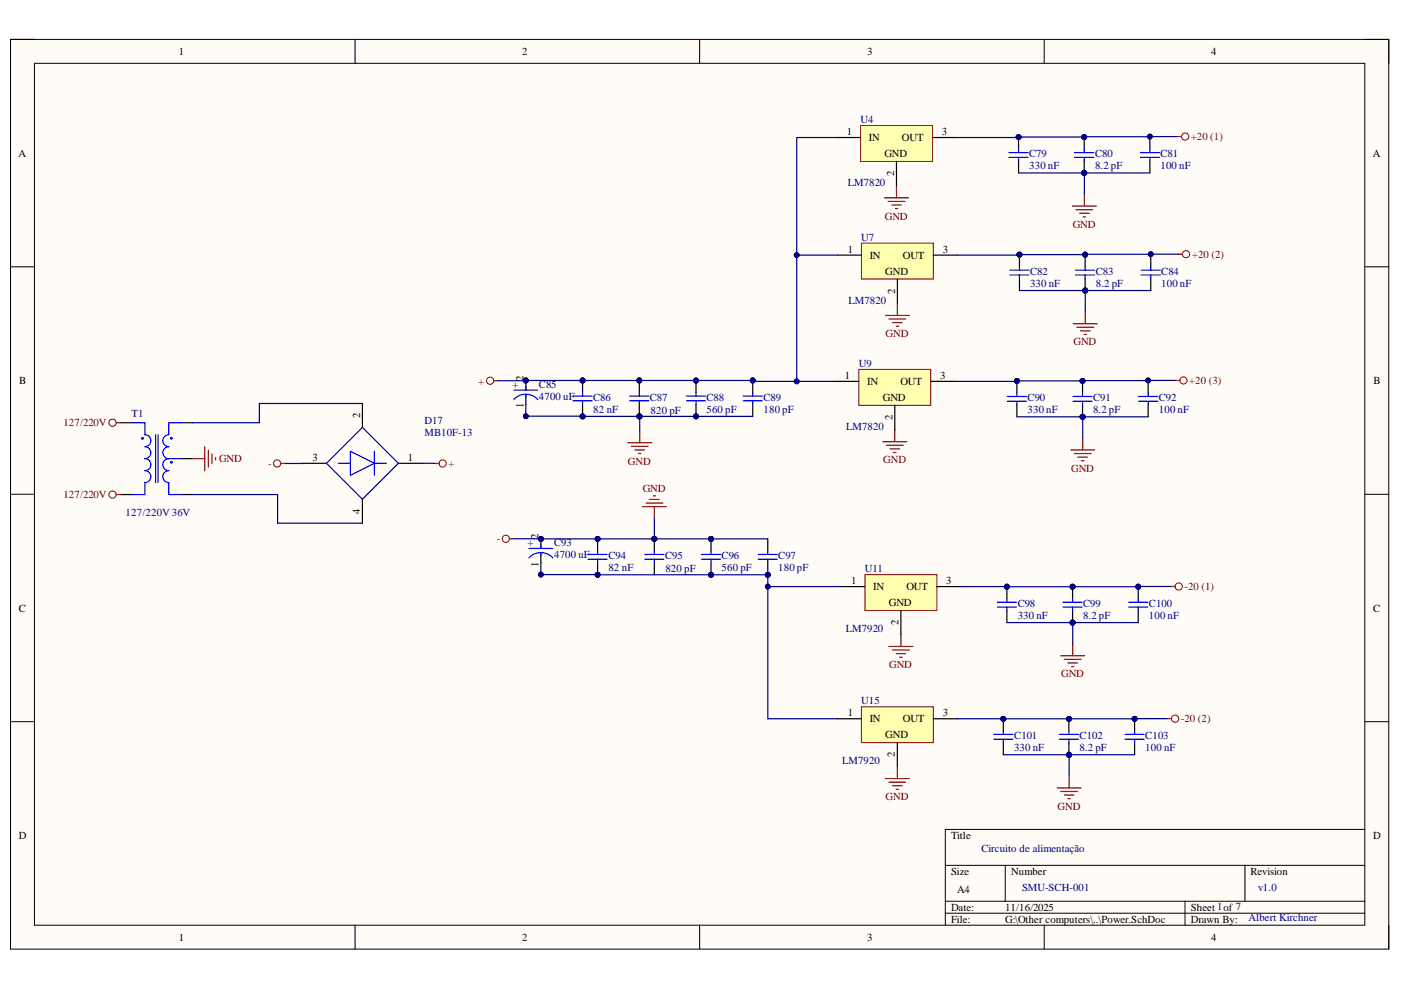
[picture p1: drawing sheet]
<svg xmlns="http://www.w3.org/2000/svg" width="297mm" height="210mm" viewBox="0 0 297 210" stroke-linecap="round" stroke-linejoin="round" font-family="sans-serif">
<defs><g id="words">
<g font-size="2.3">
<text x="37.9" y="11.7">1</text>
<text x="110.7" y="11.7">2</text>
<text x="183.9" y="11.7">3</text>
<text x="256.8" y="11.7">4</text>
<text x="179.6" y="28.6">1</text>
<text x="184.2" y="29.9">IN</text>
<text x="191.2" y="29.9">OUT</text>
<text x="199.7" y="28.6">3</text>
<text x="3.9" y="33.3">A</text>
<text x="187.5" y="33.2">GND</text>
<text x="291" y="33.3">A</text>
<text x="189.5" y="37.3" transform="rotate(-90 189.5 37.3)">2</text>
<text x="179.7" y="53.6">1</text>
<text x="199.9" y="53.6">3</text>
<text x="184.4" y="54.9">IN</text>
<text x="187.7" y="58.2">GND</text>
<text x="191.4" y="54.9">OUT</text>
<text x="189.8" y="62.3" transform="rotate(-90 189.8 62.3)">2</text>
<text x="4.1" y="81.4">B</text>
<text x="111" y="80.7" transform="rotate(-90 111 80.7)">2</text>
<text x="179.1" y="80.3">1</text>
<text x="183.9" y="81.6">IN</text>
<text x="190.9" y="81.6">OUT</text>
<text x="199.4" y="80.3">3</text>
<text x="291.2" y="81.4">B</text>
<text x="76.4" y="88.6" transform="rotate(-90 76.4 88.6)">2</text>
<text x="111" y="86.6" transform="rotate(-90 111 86.6)">1</text>
<text x="187.2" y="85">GND</text>
<text x="189.2" y="89" transform="rotate(-90 189.2 89)">2</text>
<text x="66.2" y="97.7">3</text>
<text x="86.4" y="97.7">1</text>
<text x="76.4" y="109" transform="rotate(-90 76.4 109)">4</text>
<text x="114.2" y="114.2" transform="rotate(-90 114.2 114.2)">2</text>
<text x="114.2" y="120.2" transform="rotate(-90 114.2 120.2)">1</text>
<text x="180.5" y="123.9">1</text>
<text x="185.1" y="125.1">IN</text>
<text x="192.2" y="125.1">OUT</text>
<text x="200.6" y="123.9">3</text>
<text x="4" y="129.7">C</text>
<text x="188.4" y="128.5">GND</text>
<text x="291.1" y="129.7">C</text>
<text x="190.5" y="132.6" transform="rotate(-90 190.5 132.6)">2</text>
<text x="179.7" y="151.9">1</text>
<text x="184.4" y="153.2">IN</text>
<text x="191.4" y="153.2">OUT</text>
<text x="199.9" y="151.9">3</text>
<text x="187.7" y="156.5">GND</text>
<text x="189.7" y="160.5" transform="rotate(-90 189.7 160.5)">2</text>
<text x="4" y="177.9">D</text>
<text x="201.6" y="177.9">Title</text>
<text x="291.1" y="177.9">D</text>
<text x="201.6" y="185.5">Size</text>
<text x="214.4" y="185.5">Number</text>
<text x="265.2" y="185.5">Revision</text>
<text x="202.9" y="189.3">A4</text>
<text x="201.6" y="193.1">Date:</text>
<text x="201.6" y="195.7">File:</text>
<text x="213.1" y="193.1">11/16/2025</text>
<text x="213.1" y="195.7">G:\Other computers\..\Power.SchDoc</text>
<text x="252.5" y="193.1">Sheet 1of 7</text>
<text x="252.5" y="195.7">Drawn By:</text>
<text x="37.9" y="199.5">1</text>
<text x="110.7" y="199.5">2</text>
<text x="183.9" y="199.5">3</text>
<text x="256.8" y="199.5">4</text>
</g>
<g font-size="2.3" fill="#000080">
<text x="182.4" y="26.1">U4</text>
<text x="218.2" y="33.4">C79</text>
<text x="218.2" y="35.9">330 nF</text>
<text x="232.2" y="33.4">C80</text>
<text x="232.2" y="35.9">8.2 pF</text>
<text x="246" y="33.4">C81</text>
<text x="246" y="35.9">100 nF</text>
<text x="179.7" y="39.5">LM7820</text>
<text x="182.6" y="51">U7</text>
<text x="218.4" y="58.3">C82</text>
<text x="232.3" y="58.3">C83</text>
<text x="246.2" y="58.3">C84</text>
<text x="179.9" y="64.4">LM7820</text>
<text x="218.4" y="60.8">330 nF</text>
<text x="232.3" y="60.8">8.2 pF</text>
<text x="246.2" y="60.8">100 nF</text>
<text x="182.1" y="77.8">U9</text>
<text x="108.7" y="82.2">+</text>
<text x="114.3" y="82.2">C85</text>
<text x="27.9" y="88.4">T1</text>
<text x="90" y="89.9">D17</text>
<text x="114.3" y="84.7">4700 uF</text>
<text x="125.8" y="85">C86</text>
<text x="125.8" y="87.5">82 nF</text>
<text x="137.8" y="85">C87</text>
<text x="138" y="87.7">820 pF</text>
<text x="149.8" y="85">C88</text>
<text x="149.8" y="87.5">560 pF</text>
<text x="161.9" y="85">C89</text>
<text x="161.9" y="87.5">180 pF</text>
<text x="217.9" y="85.1">C90</text>
<text x="217.9" y="87.6">330 nF</text>
<text x="231.8" y="85.1">C91</text>
<text x="231.8" y="87.6">8.2 pF</text>
<text x="245.7" y="85.1">C92</text>
<text x="245.7" y="87.6">100 nF</text>
<text x="90" y="92.4">MB10F-13</text>
<text x="179.4" y="91.2">LM7820</text>
<text x="26.6" y="109.3">127/220V36V</text>
<text x="111.8" y="115.8">+</text>
<text x="117.5" y="115.8">C93</text>
<text x="117.5" y="118.4">4700 uF</text>
<text x="129" y="118.6">C94</text>
<text x="141" y="118.6">C95</text>
<text x="153" y="118.6">C96</text>
<text x="165" y="118.6">C97</text>
<text x="129" y="121.1">82 nF</text>
<text x="141.1" y="121.2">820 pF</text>
<text x="153" y="121.1">560 pF</text>
<text x="165" y="121.1">180 pF</text>
<text x="183.4" y="121.3">U11</text>
<text x="215.8" y="128.8">C98</text>
<text x="215.8" y="131.3">330 nF</text>
<text x="229.6" y="128.8">C99</text>
<text x="229.6" y="131.3">8.2 pF</text>
<text x="243.6" y="128.8">C100</text>
<text x="243.6" y="131.3">100 nF</text>
<text x="179.3" y="134">LM7920</text>
<text x="182.6" y="149.4">U15</text>
<text x="215" y="156.7">C101</text>
<text x="215" y="159.2">330 nF</text>
<text x="228.9" y="156.7">C102</text>
<text x="228.9" y="159.2">8.2 pF</text>
<text x="242.8" y="156.7">C103</text>
<text x="242.8" y="159.2">100 nF</text>
<text x="178.6" y="162">LM7920</text>
<text x="208.1" y="180.7">Circuito de alimentação</text>
<text x="216.7" y="188.8">SMU-SCH-001</text>
<text x="266.8" y="188.9">v1.0</text>
<text x="264.7" y="195.3">Albert Kirchner</text>
</g>
<g font-size="2.3" fill="#800000">
<text x="252.5" y="29.7">+20 (1)</text>
<text x="187.6" y="46.6">GND</text>
<text x="227.4" y="48.3">GND</text>
<text x="252.7" y="54.7">+20 (2)</text>
<text x="187.8" y="71.5">GND</text>
<text x="227.6" y="73.2">GND</text>
<text x="101.4" y="81.5">+</text>
<text x="252.1" y="81.4">+20 (3)</text>
<text x="13.4" y="90.4">127/220V</text>
<text x="46.4" y="98">GND</text>
<text x="56.8" y="99.1">-</text>
<text x="95.1" y="99.1">+</text>
<text x="133.1" y="98.5">GND</text>
<text x="187.3" y="98.3">GND</text>
<text x="227.1" y="100">GND</text>
<text x="13.4" y="105.7">127/220V</text>
<text x="136.3" y="104.4">GND</text>
<text x="105.3" y="115">-</text>
<text x="251.1" y="125.1">-20 (1)</text>
<text x="188.5" y="141.7">GND</text>
<text x="225" y="143.6">GND</text>
<text x="250.4" y="153.2">-20 (2)</text>
<text x="187.8" y="169.6">GND</text>
<text x="224.2" y="171.7">GND</text>
</g>
</g></defs>
<path d="M2.2 8.4h292.2v192.8h-292.2z" fill-rule="evenodd" fill="#fffcf8"/>
<path d="M2.2 8.4h292.2v192.8h-292.2z" fill="none" stroke="#000" stroke-width=".21"/>
<path d="M7.3 13.4h282.1v182.8h-282.1z" fill-rule="evenodd" fill="#fffcf8"/>
<g fill="none" stroke="#000" stroke-width=".21">
<path d="M2.2 8.3h5.1M7.3 13.4h282.1v182.8h-282.1zM75.3 8.3v5.1M148.3 8.3v5.1M221.4 8.4v5M289.4 8.4h5v5M2.2 56.6h5.1M289.4 56.6h5M2.2 104.8h5.1M289.4 104.8h5M2.2 153h5.1M289.4 153h5"/>
<path d="M289.4 175.9h-89v20.3M75.3 196.2v5M148.3 196.2v5M200.4 183.5h89M200.4 191.1h89M200.4 193.6h89M213.1 183.5v7.6M221.4 196.2v5M251.2 191.1v5.1M264 183.5v7.6M294.4 196.2v5"/>
</g>
<path d="M25.6 89.6h2.6M38.3 89.6h2.6M38.3 97.2h2.6M64.1 98.2h5.1M76.8 85.5v5.1M84.5 98.2h5M25.6 104.9h2.6M38.3 104.9h2.6M76.8 105.8v5.1" fill="none" stroke="#000" stroke-width=".25"/>
<g fill="none" stroke="#00f" stroke-width=".25">
<path d="M28.2 89.6h2.5v2.6a1.27 1.27 0 0 1 1.3 1.2 1.27 1.27 0 0 1-1.3 1.3 1.27 1.27 0 0 1 1.3 1.3 1.27 1.27 0 0 1-1.3 1.2 1.27 1.27 0 0 1 1.3 1.3 1.27 1.27 0 0 1-1.3 1.3 1.27 1.27 0 0 1 1.3 1.3 1.27 1.27 0 0 1-1.3 1.2v2.6h-2.5M33 92.2v10.1M33.5 92.2v10.1M35.8 97.2a1.27 1.27 0 0 0-1.3 1.3 1.27 1.27 0 0 0 1.3 1.3 1.27 1.27 0 0 0-1.3 1.3 1.27 1.27 0 0 0 1.3 1.2v2.6h2.5M35.8 97.2h2.5M38.3 89.6h-2.5v2.6a1.27 1.27 0 0 0-1.3 1.2 1.27 1.27 0 0 0 1.3 1.3 1.27 1.27 0 0 0-1.3 1.3 1.27 1.27 0 0 0 1.3 1.2M69.2 98.2l7.6-7.6 7.7 7.6-7.7 7.6zM71.8 98.2h2.5M74.3 95.7l5.1 2.5-5.1 2.6zM79.4 95.7v5.1M79.4 98.2h2.5"/>
<circle cx="30.2" cy="92.9" r=".14"/>
<circle cx="36.3" cy="92.9" r=".14"/>
<circle cx="36.3" cy="98" r=".14"/>
</g>
<circle cx="111.5" cy="80.7" r=".51" fill="#000080"/>
<circle cx="111.5" cy="80.7" r=".51" fill="none" stroke="#000080" stroke-width=".21"/>
<path d="M111.5 80.7v2M111.5 83.7v2" fill="none" stroke="#000" stroke-width=".25"/>
<circle cx="111.5" cy="80.7" r=".51" fill="#000080"/>
<circle cx="111.5" cy="80.7" r=".51" fill="none" stroke="#000080" stroke-width=".21"/>
<path d="M108.9 84.7a3.4 3.4 0 0 1 5.1 0M108.9 82.7h5.1M111.5 81.9v.8M111.5 83.7v.5" fill="none" stroke="#00f" stroke-width=".25"/>
<path d="M182.1 78.3h15.2v7.6h-15.2z" fill-rule="evenodd" fill="#ffffb0"/>
<path d="M182.1 78.3h15.2v7.6h-15.2z" fill="none" stroke="#800000" stroke-width=".21"/>
<path d="M177 80.9h5.1M189.7 85.9v5.1M197.3 80.9h5.1" fill="none" stroke="#000" stroke-width=".25"/>
<path d="M183.4 121.8h15.2v7.6h-15.2z" fill-rule="evenodd" fill="#ffffb0"/>
<path d="M183.4 121.8h15.2v7.6h-15.2z" fill="none" stroke="#800000" stroke-width=".21"/>
<path d="M178.3 124.4h5.1M191 129.4v5.1M198.6 124.4h5.1" fill="none" stroke="#000" stroke-width=".25"/>
<circle cx="229.5" cy="88.4" r=".51" fill="#000080"/>
<circle cx="229.5" cy="88.4" r=".51" fill="none" stroke="#000080" stroke-width=".21"/>
<circle cx="229.5" cy="80.8" r=".51" fill="#000080"/>
<circle cx="229.5" cy="80.8" r=".51" fill="none" stroke="#000080" stroke-width=".21"/>
<path d="M229.5 85.8v2.6" fill="none" stroke="#000" stroke-width=".25"/>
<circle cx="229.5" cy="88.4" r=".51" fill="#000080"/>
<circle cx="229.5" cy="88.4" r=".51" fill="none" stroke="#000080" stroke-width=".21"/>
<path d="M229.5 80.8v2.5" fill="none" stroke="#000" stroke-width=".25"/>
<circle cx="229.5" cy="80.8" r=".51" fill="#000080"/>
<circle cx="229.5" cy="80.8" r=".51" fill="none" stroke="#000080" stroke-width=".21"/>
<path d="M227.5 84.1h4.1M227.5 85.1h4.1M229.5 83.3v.8M229.5 85.1v.7" fill="none" stroke="#00f" stroke-width=".25"/>
<circle cx="215.6" cy="80.8" r=".51" fill="#000080"/>
<circle cx="215.6" cy="80.8" r=".51" fill="none" stroke="#000080" stroke-width=".21"/>
<path d="M215.6 80.8v2.5M215.6 85.8v2.6" fill="none" stroke="#000" stroke-width=".25"/>
<circle cx="215.6" cy="80.8" r=".51" fill="#000080"/>
<circle cx="215.6" cy="80.8" r=".51" fill="none" stroke="#000080" stroke-width=".21"/>
<path d="M213.6 84.1h4M213.6 85.1h4M215.6 83.3v.8M215.6 85.1v.7M241.4 84.1h4.1M241.4 85.1h4.1M243.4 83.3v.8M243.4 85.1v.7" fill="none" stroke="#00f" stroke-width=".25"/>
<path d="M243.4 80.8v2.5M243.4 85.8v2.6" fill="none" stroke="#000" stroke-width=".25"/>
<circle cx="123.5" cy="88.3" r=".51" fill="#000080"/>
<circle cx="123.5" cy="88.3" r=".51" fill="none" stroke="#000080" stroke-width=".21"/>
<circle cx="123.5" cy="80.7" r=".51" fill="#000080"/>
<circle cx="123.5" cy="80.7" r=".51" fill="none" stroke="#000080" stroke-width=".21"/>
<path d="M123.5 85.7v2.6" fill="none" stroke="#000" stroke-width=".25"/>
<circle cx="123.5" cy="88.3" r=".51" fill="#000080"/>
<circle cx="123.5" cy="88.3" r=".51" fill="none" stroke="#000080" stroke-width=".21"/>
<path d="M123.5 80.7v2.5" fill="none" stroke="#000" stroke-width=".25"/>
<circle cx="123.5" cy="80.7" r=".51" fill="#000080"/>
<circle cx="123.5" cy="80.7" r=".51" fill="none" stroke="#000080" stroke-width=".21"/>
<path d="M121.5 84h4M121.5 85h4M123.5 83.2v.8M123.5 85v.7" fill="none" stroke="#00f" stroke-width=".25"/>
<circle cx="159.6" cy="80.7" r=".51" fill="#000080"/>
<circle cx="159.6" cy="80.7" r=".51" fill="none" stroke="#000080" stroke-width=".21"/>
<path d="M159.6 80.7v2.5M159.6 85.7v2.6" fill="none" stroke="#000" stroke-width=".25"/>
<circle cx="159.6" cy="80.7" r=".51" fill="#000080"/>
<circle cx="159.6" cy="80.7" r=".51" fill="none" stroke="#000080" stroke-width=".21"/>
<path d="M157.6 84h4M157.6 85h4M159.6 83.2v.8M159.6 85v.7" fill="none" stroke="#00f" stroke-width=".25"/>
<circle cx="147.6" cy="88.3" r=".51" fill="#000080"/>
<circle cx="147.6" cy="88.3" r=".51" fill="none" stroke="#000080" stroke-width=".21"/>
<circle cx="147.6" cy="80.7" r=".51" fill="#000080"/>
<circle cx="147.6" cy="80.7" r=".51" fill="none" stroke="#000080" stroke-width=".21"/>
<path d="M147.6 85.7v2.6" fill="none" stroke="#000" stroke-width=".25"/>
<circle cx="147.6" cy="88.3" r=".51" fill="#000080"/>
<circle cx="147.6" cy="88.3" r=".51" fill="none" stroke="#000080" stroke-width=".21"/>
<path d="M147.6 80.7v2.5" fill="none" stroke="#000" stroke-width=".25"/>
<circle cx="147.6" cy="80.7" r=".51" fill="#000080"/>
<circle cx="147.6" cy="80.7" r=".51" fill="none" stroke="#000080" stroke-width=".21"/>
<path d="M145.5 84h4.1M145.5 85h4.1M147.6 83.2v.8M147.6 85v.7" fill="none" stroke="#00f" stroke-width=".25"/>
<circle cx="135.5" cy="88.3" r=".51" fill="#000080"/>
<circle cx="135.5" cy="88.3" r=".51" fill="none" stroke="#000080" stroke-width=".21"/>
<circle cx="135.5" cy="80.7" r=".51" fill="#000080"/>
<circle cx="135.5" cy="80.7" r=".51" fill="none" stroke="#000080" stroke-width=".21"/>
<path d="M135.5 85.7v2.6" fill="none" stroke="#000" stroke-width=".25"/>
<circle cx="135.5" cy="88.3" r=".51" fill="#000080"/>
<circle cx="135.5" cy="88.3" r=".51" fill="none" stroke="#000080" stroke-width=".21"/>
<path d="M135.5 80.7v2.5" fill="none" stroke="#000" stroke-width=".25"/>
<circle cx="135.5" cy="80.7" r=".51" fill="#000080"/>
<circle cx="135.5" cy="80.7" r=".51" fill="none" stroke="#000080" stroke-width=".21"/>
<path d="M133.5 84h4.1M133.5 85h4.1M135.5 83.2v.8M135.5 85v.7" fill="none" stroke="#00f" stroke-width=".25"/>
<g fill="none" stroke="#800000" stroke-width=".25">
<path d="M133.1 93.9h5.1M133.9 94.6h3.5M134.6 95.4h2M135.4 96.2h.5M135.6 91.3v2.6M187.2 93.6h5.1M187.9 94.4h3.6M188.7 95.2h2M189.5 95.9h.5M189.7 91.1v2.5M227 95.4h5.1M227.8 96.2h3.5"/>
<path d="M228.5 96.9h2.1M229.3 97.7h.5M229.6 92.9v2.5M188.5 137.1h5.1M189.2 137.8h3.6M190 138.6h2M190.8 139.3h.5M191 134.5v2.6"/>
</g>
<circle cx="114.7" cy="114.3" r=".51" fill="#000080"/>
<circle cx="114.7" cy="114.3" r=".51" fill="none" stroke="#000080" stroke-width=".21"/>
<path d="M114.7 114.3v2M114.7 117.3v2" fill="none" stroke="#000" stroke-width=".25"/>
<circle cx="114.7" cy="114.3" r=".51" fill="#000080"/>
<circle cx="114.7" cy="114.3" r=".51" fill="none" stroke="#000080" stroke-width=".21"/>
<path d="M112.1 118.3a3.4 3.4 0 0 1 5.1 0M112.1 116.3h5.1M114.7 115.5v.8M114.7 117.3v.5" fill="none" stroke="#00f" stroke-width=".25"/>
<circle cx="126.7" cy="121.9" r=".51" fill="#000080"/>
<circle cx="126.7" cy="121.9" r=".51" fill="none" stroke="#000080" stroke-width=".21"/>
<circle cx="126.7" cy="114.3" r=".51" fill="#000080"/>
<circle cx="126.7" cy="114.3" r=".51" fill="none" stroke="#000080" stroke-width=".21"/>
<path d="M126.7 119.3v2.6" fill="none" stroke="#000" stroke-width=".25"/>
<circle cx="126.7" cy="121.9" r=".51" fill="#000080"/>
<circle cx="126.7" cy="121.9" r=".51" fill="none" stroke="#000080" stroke-width=".21"/>
<path d="M126.7 114.3v2.5" fill="none" stroke="#000" stroke-width=".25"/>
<circle cx="126.7" cy="114.3" r=".51" fill="#000080"/>
<circle cx="126.7" cy="114.3" r=".51" fill="none" stroke="#000080" stroke-width=".21"/>
<path d="M124.7 117.6h4M124.7 118.6h4M126.7 116.8v.8M126.7 118.6v.7" fill="none" stroke="#00f" stroke-width=".25"/>
<circle cx="162.8" cy="121.9" r=".51" fill="#000080"/>
<circle cx="162.8" cy="121.9" r=".51" fill="none" stroke="#000080" stroke-width=".21"/>
<path d="M162.8 119.3v2.6" fill="none" stroke="#000" stroke-width=".25"/>
<circle cx="162.8" cy="121.9" r=".51" fill="#000080"/>
<circle cx="162.8" cy="121.9" r=".51" fill="none" stroke="#000080" stroke-width=".21"/>
<path d="M162.8 114.3v2.5" fill="none" stroke="#000" stroke-width=".25"/>
<path d="M160.7 117.6h4.1M160.7 118.6h4.1M162.8 116.8v.8M162.8 118.6v.7" fill="none" stroke="#00f" stroke-width=".25"/>
<circle cx="150.8" cy="121.9" r=".51" fill="#000080"/>
<circle cx="150.8" cy="121.9" r=".51" fill="none" stroke="#000080" stroke-width=".21"/>
<circle cx="150.8" cy="114.3" r=".51" fill="#000080"/>
<circle cx="150.8" cy="114.3" r=".51" fill="none" stroke="#000080" stroke-width=".21"/>
<path d="M150.8 119.3v2.6" fill="none" stroke="#000" stroke-width=".25"/>
<circle cx="150.8" cy="121.9" r=".51" fill="#000080"/>
<circle cx="150.8" cy="121.9" r=".51" fill="none" stroke="#000080" stroke-width=".21"/>
<path d="M150.8 114.3v2.5" fill="none" stroke="#000" stroke-width=".25"/>
<circle cx="150.8" cy="114.3" r=".51" fill="#000080"/>
<circle cx="150.8" cy="114.3" r=".51" fill="none" stroke="#000080" stroke-width=".21"/>
<path d="M148.7 117.6h4.1M148.7 118.6h4.1M150.8 116.8v.8M150.8 118.6v.7" fill="none" stroke="#00f" stroke-width=".25"/>
<circle cx="138.7" cy="114.3" r=".51" fill="#000080"/>
<circle cx="138.7" cy="114.3" r=".51" fill="none" stroke="#000080" stroke-width=".21"/>
<path d="M138.7 114.3v2.5M138.7 119.3v2.6" fill="none" stroke="#000" stroke-width=".25"/>
<circle cx="138.7" cy="114.3" r=".51" fill="#000080"/>
<circle cx="138.7" cy="114.3" r=".51" fill="none" stroke="#000080" stroke-width=".21"/>
<path d="M136.7 117.6h4.1M136.7 118.6h4.1M138.7 116.8v.8M138.7 118.6v.7" fill="none" stroke="#00f" stroke-width=".25"/>
<path d="M136.2 107.4h5.1M137 106.7h3.5M137.7 105.9h2.1M138.5 105.1h.5M138.7 107.4v2.6" fill="none" stroke="#800000" stroke-width=".25"/>
<circle cx="227.4" cy="132" r=".51" fill="#000080"/>
<circle cx="227.4" cy="132" r=".51" fill="none" stroke="#000080" stroke-width=".21"/>
<circle cx="227.4" cy="124.4" r=".51" fill="#000080"/>
<circle cx="227.4" cy="124.4" r=".51" fill="none" stroke="#000080" stroke-width=".21"/>
<path d="M227.4 129.5v2.5" fill="none" stroke="#000" stroke-width=".25"/>
<circle cx="227.4" cy="132" r=".51" fill="#000080"/>
<circle cx="227.4" cy="132" r=".51" fill="none" stroke="#000080" stroke-width=".21"/>
<path d="M227.4 124.4v2.5" fill="none" stroke="#000" stroke-width=".25"/>
<circle cx="227.4" cy="124.4" r=".51" fill="#000080"/>
<circle cx="227.4" cy="124.4" r=".51" fill="none" stroke="#000080" stroke-width=".21"/>
<path d="M225.4 127.7h4M225.4 128.7h4M227.4 126.9v.8M227.4 128.7v.8" fill="none" stroke="#00f" stroke-width=".25"/>
<circle cx="213.5" cy="124.4" r=".51" fill="#000080"/>
<circle cx="213.5" cy="124.4" r=".51" fill="none" stroke="#000080" stroke-width=".21"/>
<path d="M213.5 124.4v2.5M213.5 129.5v2.5" fill="none" stroke="#000" stroke-width=".25"/>
<circle cx="213.5" cy="124.4" r=".51" fill="#000080"/>
<circle cx="213.5" cy="124.4" r=".51" fill="none" stroke="#000080" stroke-width=".21"/>
<path d="M211.5 127.7h4M211.5 128.7h4M213.5 126.9v.8M213.5 128.7v.8" fill="none" stroke="#00f" stroke-width=".25"/>
<circle cx="241.3" cy="124.4" r=".51" fill="#000080"/>
<circle cx="241.3" cy="124.4" r=".51" fill="none" stroke="#000080" stroke-width=".21"/>
<path d="M241.3 124.4v2.5M241.3 129.5v2.5" fill="none" stroke="#000" stroke-width=".25"/>
<circle cx="241.3" cy="124.4" r=".51" fill="#000080"/>
<circle cx="241.3" cy="124.4" r=".51" fill="none" stroke="#000080" stroke-width=".21"/>
<path d="M239.3 127.7h4.1M239.3 128.7h4.1M241.3 126.9v.8M241.3 128.7v.8" fill="none" stroke="#00f" stroke-width=".25"/>
<g fill="none" stroke="#800000" stroke-width=".25">
<path d="M24.6 89.6h1M40.9 97.2h2.5M43.4 94.7v5.1M44.2 95.5v3.5M44.9 96.2v2.1M45.7 97v.5M59.5 98.3h1M92.1 98.3h1M104.7 80.7h1M249.1 80.7h1M24.6 104.9h1M108 114.2h1"/>
<path d="M224.9 139h5.1M225.7 139.8h3.5M227.4 136.5v2.5M248.1 124.3h1M226.4 140.6h2.1M227.2 141.3h.5"/>
</g>
<g fill="none" stroke="#800000" stroke-width=".21">
<circle cx="23.9" cy="89.6" r=".76"/>
<circle cx="58.8" cy="98.3" r=".76"/>
<circle cx="93.9" cy="98.3" r=".76"/>
<circle cx="103.9" cy="80.7" r=".76"/>
<circle cx="250.9" cy="80.7" r=".76"/>
<circle cx="23.9" cy="104.9" r=".76"/>
<circle cx="107.2" cy="114.2" r=".76"/>
<circle cx="249.9" cy="124.3" r=".76"/>
</g>
<path d="M182.6 51.5h15.3v7.7h-15.3z" fill-rule="evenodd" fill="#ffffb0"/>
<path d="M182.6 51.5h15.3v7.7h-15.3z" fill="none" stroke="#800000" stroke-width=".21"/>
<path d="M177.6 54.1h5M190.3 59.2v5M197.9 54.1h5.1" fill="none" stroke="#000" stroke-width=".25"/>
<circle cx="230.1" cy="61.6" r=".51" fill="#000080"/>
<circle cx="230.1" cy="61.6" r=".51" fill="none" stroke="#000080" stroke-width=".21"/>
<circle cx="230.1" cy="54" r=".51" fill="#000080"/>
<circle cx="230.1" cy="54" r=".51" fill="none" stroke="#000080" stroke-width=".21"/>
<path d="M230.1 59.1v2.5" fill="none" stroke="#000" stroke-width=".25"/>
<circle cx="230.1" cy="61.6" r=".51" fill="#000080"/>
<circle cx="230.1" cy="61.6" r=".51" fill="none" stroke="#000080" stroke-width=".21"/>
<path d="M230.1 54v2.5" fill="none" stroke="#000" stroke-width=".25"/>
<circle cx="230.1" cy="54" r=".51" fill="#000080"/>
<circle cx="230.1" cy="54" r=".51" fill="none" stroke="#000080" stroke-width=".21"/>
<path d="M228 57.3h4.1M228 58.3h4.1M230.1 56.5v.8M230.1 58.3v.8" fill="none" stroke="#00f" stroke-width=".25"/>
<circle cx="216.1" cy="54" r=".51" fill="#000080"/>
<circle cx="216.1" cy="54" r=".51" fill="none" stroke="#000080" stroke-width=".21"/>
<path d="M216.1 54v2.5M216.1 59.1v2.5" fill="none" stroke="#000" stroke-width=".25"/>
<circle cx="216.1" cy="54" r=".51" fill="#000080"/>
<circle cx="216.1" cy="54" r=".51" fill="none" stroke="#000080" stroke-width=".21"/>
<path d="M214.1 57.3h4.1M214.1 58.3h4.1M216.1 56.5v.8M216.1 58.3v.8M242 57.3h4M242 58.3h4M244 56.5v.8M244 58.3v.8" fill="none" stroke="#00f" stroke-width=".25"/>
<path d="M244 54v2.5M244 59.1v2.5" fill="none" stroke="#000" stroke-width=".25"/>
<path d="M249.7 53.9h1M187.7 66.9h5.1M188.5 67.6h3.6M189.2 68.4h2.1M190 69.2h.5M190.3 64.3v2.6M227.6 68.6h5M228.3 69.4h3.6M229.1 70.2h2M229.8 70.9h.6M230.1 66.1v2.5" fill="none" stroke="#800000" stroke-width=".25"/>
<circle cx="251.5" cy="53.9" r=".76" fill="none" stroke="#800000" stroke-width=".21"/>
<path d="M182.5 26.6h15.2v7.6h-15.2z" fill-rule="evenodd" fill="#ffffb0"/>
<path d="M182.5 26.6h15.2v7.6h-15.2z" fill="none" stroke="#800000" stroke-width=".21"/>
<path d="M177.4 29.2h5.1M190.1 34.2v5.1M197.7 29.2h5.1" fill="none" stroke="#000" stroke-width=".25"/>
<circle cx="229.9" cy="36.7" r=".51" fill="#000080"/>
<circle cx="229.9" cy="36.7" r=".51" fill="none" stroke="#000080" stroke-width=".21"/>
<circle cx="229.9" cy="29.1" r=".51" fill="#000080"/>
<circle cx="229.9" cy="29.1" r=".51" fill="none" stroke="#000080" stroke-width=".21"/>
<path d="M229.9 34.1v2.6" fill="none" stroke="#000" stroke-width=".25"/>
<circle cx="229.9" cy="36.7" r=".51" fill="#000080"/>
<circle cx="229.9" cy="36.7" r=".51" fill="none" stroke="#000080" stroke-width=".21"/>
<path d="M229.9 29.1v2.5" fill="none" stroke="#000" stroke-width=".25"/>
<circle cx="229.9" cy="29.1" r=".51" fill="#000080"/>
<circle cx="229.9" cy="29.1" r=".51" fill="none" stroke="#000080" stroke-width=".21"/>
<path d="M227.8 32.4h4.1M227.8 33.4h4.1M229.9 31.6v.8M229.9 33.4v.7" fill="none" stroke="#00f" stroke-width=".25"/>
<circle cx="216" cy="29.1" r=".51" fill="#000080"/>
<circle cx="216" cy="29.1" r=".51" fill="none" stroke="#000080" stroke-width=".21"/>
<path d="M216 29.1v2.5M216 34.1v2.6" fill="none" stroke="#000" stroke-width=".25"/>
<circle cx="216" cy="29.1" r=".51" fill="#000080"/>
<circle cx="216" cy="29.1" r=".51" fill="none" stroke="#000080" stroke-width=".21"/>
<path d="M213.9 32.4h4.1M213.9 33.4h4.1M216 31.6v.8M216 33.4v.7M241.8 32.4h4M241.8 33.4h4M243.8 31.6v.8M243.8 33.4v.7" fill="none" stroke="#00f" stroke-width=".25"/>
<path d="M243.8 29.1v2.5M243.8 34.1v2.6" fill="none" stroke="#000" stroke-width=".25"/>
<path d="M190.1 39.4v2.5M249.5 29h1M187.5 41.9h5.1M188.3 42.7h3.6M189.1 43.5h2M189.8 44.2h.5M227.4 43.7h5M228.1 44.5h3.6M228.9 45.2h2M229.7 46h.5M229.9 41.2v2.5" fill="none" stroke="#800000" stroke-width=".25"/>
<circle cx="251.3" cy="29" r=".76" fill="none" stroke="#800000" stroke-width=".21"/>
<path d="M182.6 149.9h15.3v7.6h-15.3z" fill-rule="evenodd" fill="#ffffb0"/>
<path d="M182.6 149.9h15.3v7.6h-15.3z" fill="none" stroke="#800000" stroke-width=".21"/>
<path d="M177.5 152.4h5.1M190.3 157.5v5M197.9 152.4h5.1" fill="none" stroke="#000" stroke-width=".25"/>
<path d="M187.7 165.1h5.1M188.5 165.8h3.5M189.2 166.6h2.1M190 167.4h.5M190.3 162.5v2.6" fill="none" stroke="#800000" stroke-width=".25"/>
<circle cx="226.6" cy="160" r=".51" fill="#000080"/>
<circle cx="226.6" cy="160" r=".51" fill="none" stroke="#000080" stroke-width=".21"/>
<circle cx="226.6" cy="152.4" r=".51" fill="#000080"/>
<circle cx="226.6" cy="152.4" r=".51" fill="none" stroke="#000080" stroke-width=".21"/>
<path d="M226.6 157.5v2.5" fill="none" stroke="#000" stroke-width=".25"/>
<circle cx="226.6" cy="160" r=".51" fill="#000080"/>
<circle cx="226.6" cy="160" r=".51" fill="none" stroke="#000080" stroke-width=".21"/>
<path d="M226.6 152.4v2.6" fill="none" stroke="#000" stroke-width=".25"/>
<circle cx="226.6" cy="152.4" r=".51" fill="#000080"/>
<circle cx="226.6" cy="152.4" r=".51" fill="none" stroke="#000080" stroke-width=".21"/>
<path d="M224.6 155.7h4.1M224.6 156.7h4.1M226.6 155v.7M226.6 156.7v.8" fill="none" stroke="#00f" stroke-width=".25"/>
<circle cx="212.7" cy="152.4" r=".51" fill="#000080"/>
<circle cx="212.7" cy="152.4" r=".51" fill="none" stroke="#000080" stroke-width=".21"/>
<path d="M212.7 152.4v2.6M212.7 157.5v2.5" fill="none" stroke="#000" stroke-width=".25"/>
<circle cx="212.7" cy="152.4" r=".51" fill="#000080"/>
<circle cx="212.7" cy="152.4" r=".51" fill="none" stroke="#000080" stroke-width=".21"/>
<path d="M210.7 155.7h4.1M210.7 156.7h4.1M212.7 155v.7M212.7 156.7v.8" fill="none" stroke="#00f" stroke-width=".25"/>
<circle cx="240.6" cy="152.4" r=".51" fill="#000080"/>
<circle cx="240.6" cy="152.4" r=".51" fill="none" stroke="#000080" stroke-width=".21"/>
<path d="M240.6 152.4v2.6M240.6 157.5v2.5" fill="none" stroke="#000" stroke-width=".25"/>
<circle cx="240.6" cy="152.4" r=".51" fill="#000080"/>
<circle cx="240.6" cy="152.4" r=".51" fill="none" stroke="#000080" stroke-width=".21"/>
<path d="M238.5 155.7h4.1M238.5 156.7h4.1M240.6 155v.7M240.6 156.7v.8" fill="none" stroke="#00f" stroke-width=".25"/>
<path d="M247.4 152.4h1M224.1 167.1h5.1M224.9 167.8h3.6M225.7 168.6h2M226.4 169.3h.5M226.7 164.5v2.6" fill="none" stroke="#800000" stroke-width=".25"/>
<circle cx="249.1" cy="152.4" r=".77" fill="none" stroke="#800000" stroke-width=".21"/>
<path d="M111.5 80.7h12" fill="none" stroke="#000080" stroke-width=".25"/>
<circle cx="111.5" cy="80.7" r=".51" fill="#000080"/>
<circle cx="111.5" cy="80.7" r=".51" fill="none" stroke="#000080" stroke-width=".21"/>
<circle cx="123.5" cy="80.7" r=".51" fill="#000080"/>
<circle cx="123.5" cy="80.7" r=".51" fill="none" stroke="#000080" stroke-width=".21"/>
<path d="M123.5 80.7h12" fill="none" stroke="#000080" stroke-width=".25"/>
<circle cx="123.5" cy="80.7" r=".51" fill="#000080"/>
<circle cx="123.5" cy="80.7" r=".51" fill="none" stroke="#000080" stroke-width=".21"/>
<circle cx="135.5" cy="80.7" r=".51" fill="#000080"/>
<circle cx="135.5" cy="80.7" r=".51" fill="none" stroke="#000080" stroke-width=".21"/>
<path d="M135.5 80.7h12.1" fill="none" stroke="#000080" stroke-width=".25"/>
<circle cx="135.5" cy="80.7" r=".51" fill="#000080"/>
<circle cx="135.5" cy="80.7" r=".51" fill="none" stroke="#000080" stroke-width=".21"/>
<circle cx="147.6" cy="80.7" r=".51" fill="#000080"/>
<circle cx="147.6" cy="80.7" r=".51" fill="none" stroke="#000080" stroke-width=".21"/>
<path d="M147.6 80.7h12" fill="none" stroke="#000080" stroke-width=".25"/>
<circle cx="147.6" cy="80.7" r=".51" fill="#000080"/>
<circle cx="147.6" cy="80.7" r=".51" fill="none" stroke="#000080" stroke-width=".21"/>
<circle cx="159.6" cy="80.7" r=".51" fill="#000080"/>
<circle cx="159.6" cy="80.7" r=".51" fill="none" stroke="#000080" stroke-width=".21"/>
<path d="M147.6 88.3h12" fill="none" stroke="#000080" stroke-width=".25"/>
<circle cx="147.6" cy="88.3" r=".51" fill="#000080"/>
<circle cx="147.6" cy="88.3" r=".51" fill="none" stroke="#000080" stroke-width=".21"/>
<path d="M123.5 88.3h12" fill="none" stroke="#000080" stroke-width=".25"/>
<circle cx="135.5" cy="88.3" r=".51" fill="#000080"/>
<circle cx="135.5" cy="88.3" r=".51" fill="none" stroke="#000080" stroke-width=".21"/>
<circle cx="123.5" cy="88.3" r=".51" fill="#000080"/>
<circle cx="123.5" cy="88.3" r=".51" fill="none" stroke="#000080" stroke-width=".21"/>
<path d="M111.2 88.2l12.3 .1" fill="none" stroke="#000080" stroke-width=".25"/>
<circle cx="123.5" cy="88.3" r=".51" fill="#000080"/>
<circle cx="123.5" cy="88.3" r=".51" fill="none" stroke="#000080" stroke-width=".21"/>
<circle cx="111.5" cy="88.2" r=".51" fill="#000080"/>
<circle cx="111.5" cy="88.2" r=".51" fill="none" stroke="#000080" stroke-width=".21"/>
<path d="M111.5 85.7v2.5" fill="none" stroke="#000080" stroke-width=".25"/>
<circle cx="111.5" cy="88.2" r=".51" fill="#000080"/>
<circle cx="111.5" cy="88.2" r=".51" fill="none" stroke="#000080" stroke-width=".21"/>
<path d="M215.6 80.8h13.9" fill="none" stroke="#000080" stroke-width=".25"/>
<circle cx="215.6" cy="80.8" r=".51" fill="#000080"/>
<circle cx="215.6" cy="80.8" r=".51" fill="none" stroke="#000080" stroke-width=".21"/>
<circle cx="229.5" cy="80.8" r=".51" fill="#000080"/>
<circle cx="229.5" cy="80.8" r=".51" fill="none" stroke="#000080" stroke-width=".21"/>
<path d="M215.6 88.4h13.9" fill="none" stroke="#000080" stroke-width=".25"/>
<circle cx="229.5" cy="88.4" r=".51" fill="#000080"/>
<circle cx="229.5" cy="88.4" r=".51" fill="none" stroke="#000080" stroke-width=".21"/>
<path d="M135.6 88.3h12M189.7 91v.1" fill="none" stroke="#000080" stroke-width=".25"/>
<circle cx="135.6" cy="88.3" r=".51" fill="#000080"/>
<circle cx="135.6" cy="88.3" r=".51" fill="none" stroke="#000080" stroke-width=".21"/>
<circle cx="147.6" cy="88.3" r=".51" fill="#000080"/>
<circle cx="147.6" cy="88.3" r=".51" fill="none" stroke="#000080" stroke-width=".21"/>
<path d="M135.5 88.3l.1 3" fill="none" stroke="#000080" stroke-width=".25"/>
<circle cx="135.6" cy="88.3" r=".51" fill="#000080"/>
<circle cx="135.6" cy="88.3" r=".51" fill="none" stroke="#000080" stroke-width=".21"/>
<circle cx="135.5" cy="88.3" r=".51" fill="#000080"/>
<circle cx="135.5" cy="88.3" r=".51" fill="none" stroke="#000080" stroke-width=".21"/>
<path d="M229.5 88.4h13.9" fill="none" stroke="#000080" stroke-width=".25"/>
<circle cx="229.5" cy="88.4" r=".51" fill="#000080"/>
<circle cx="229.5" cy="88.4" r=".51" fill="none" stroke="#000080" stroke-width=".21"/>
<circle cx="229.6" cy="88.4" r=".51" fill="#000080"/>
<circle cx="229.6" cy="88.4" r=".51" fill="none" stroke="#000080" stroke-width=".21"/>
<path d="M114.7 114.3h12" fill="none" stroke="#000080" stroke-width=".25"/>
<circle cx="114.7" cy="114.3" r=".51" fill="#000080"/>
<circle cx="114.7" cy="114.3" r=".51" fill="none" stroke="#000080" stroke-width=".21"/>
<circle cx="126.7" cy="114.3" r=".51" fill="#000080"/>
<circle cx="126.7" cy="114.3" r=".51" fill="none" stroke="#000080" stroke-width=".21"/>
<path d="M126.7 114.3h12" fill="none" stroke="#000080" stroke-width=".25"/>
<circle cx="126.7" cy="114.3" r=".51" fill="#000080"/>
<circle cx="126.7" cy="114.3" r=".51" fill="none" stroke="#000080" stroke-width=".21"/>
<circle cx="138.7" cy="114.3" r=".51" fill="#000080"/>
<circle cx="138.7" cy="114.3" r=".51" fill="none" stroke="#000080" stroke-width=".21"/>
<path d="M150.8 114.3h12" fill="none" stroke="#000080" stroke-width=".25"/>
<circle cx="150.8" cy="114.3" r=".51" fill="#000080"/>
<circle cx="150.8" cy="114.3" r=".51" fill="none" stroke="#000080" stroke-width=".21"/>
<path d="M150.8 121.9h12" fill="none" stroke="#000080" stroke-width=".25"/>
<circle cx="162.8" cy="121.9" r=".51" fill="#000080"/>
<circle cx="162.8" cy="121.9" r=".51" fill="none" stroke="#000080" stroke-width=".21"/>
<circle cx="150.8" cy="121.9" r=".51" fill="#000080"/>
<circle cx="150.8" cy="121.9" r=".51" fill="none" stroke="#000080" stroke-width=".21"/>
<path d="M126.7 121.9h12" fill="none" stroke="#000080" stroke-width=".25"/>
<circle cx="126.7" cy="121.9" r=".51" fill="#000080"/>
<circle cx="126.7" cy="121.9" r=".51" fill="none" stroke="#000080" stroke-width=".21"/>
<path d="M114.3 121.8l12.4 .1" fill="none" stroke="#000080" stroke-width=".25"/>
<circle cx="126.7" cy="121.9" r=".51" fill="#000080"/>
<circle cx="126.7" cy="121.9" r=".51" fill="none" stroke="#000080" stroke-width=".21"/>
<circle cx="114.7" cy="121.8" r=".51" fill="#000080"/>
<circle cx="114.7" cy="121.8" r=".51" fill="none" stroke="#000080" stroke-width=".21"/>
<path d="M114.7 119.3v2.5" fill="none" stroke="#000080" stroke-width=".25"/>
<circle cx="114.7" cy="121.8" r=".51" fill="#000080"/>
<circle cx="114.7" cy="121.8" r=".51" fill="none" stroke="#000080" stroke-width=".21"/>
<path d="M138.8 121.9h12" fill="none" stroke="#000080" stroke-width=".25"/>
<circle cx="150.8" cy="121.9" r=".51" fill="#000080"/>
<circle cx="150.8" cy="121.9" r=".51" fill="none" stroke="#000080" stroke-width=".21"/>
<path d="M138.7 114.3h12.1" fill="none" stroke="#000080" stroke-width=".25"/>
<circle cx="138.7" cy="114.3" r=".51" fill="#000080"/>
<circle cx="138.7" cy="114.3" r=".51" fill="none" stroke="#000080" stroke-width=".21"/>
<circle cx="138.7" cy="114.3" r=".51" fill="#000080"/>
<circle cx="138.7" cy="114.3" r=".51" fill="none" stroke="#000080" stroke-width=".21"/>
<circle cx="150.8" cy="114.3" r=".51" fill="#000080"/>
<circle cx="150.8" cy="114.3" r=".51" fill="none" stroke="#000080" stroke-width=".21"/>
<path d="M213.5 124.4h13.9" fill="none" stroke="#000080" stroke-width=".25"/>
<circle cx="213.5" cy="124.4" r=".51" fill="#000080"/>
<circle cx="213.5" cy="124.4" r=".51" fill="none" stroke="#000080" stroke-width=".21"/>
<circle cx="227.4" cy="124.4" r=".51" fill="#000080"/>
<circle cx="227.4" cy="124.4" r=".51" fill="none" stroke="#000080" stroke-width=".21"/>
<path d="M227.4 124.4h13.9" fill="none" stroke="#000080" stroke-width=".25"/>
<circle cx="227.4" cy="124.4" r=".51" fill="#000080"/>
<circle cx="227.4" cy="124.4" r=".51" fill="none" stroke="#000080" stroke-width=".21"/>
<circle cx="241.3" cy="124.4" r=".51" fill="#000080"/>
<circle cx="241.3" cy="124.4" r=".51" fill="none" stroke="#000080" stroke-width=".21"/>
<path d="M213.5 132h13.9" fill="none" stroke="#000080" stroke-width=".25"/>
<circle cx="227.4" cy="132" r=".51" fill="#000080"/>
<circle cx="227.4" cy="132" r=".51" fill="none" stroke="#000080" stroke-width=".21"/>
<path d="M227.4 132h13.9" fill="none" stroke="#000080" stroke-width=".25"/>
<circle cx="227.4" cy="132" r=".51" fill="#000080"/>
<circle cx="227.4" cy="132" r=".51" fill="none" stroke="#000080" stroke-width=".21"/>
<circle cx="227.4" cy="132" r=".51" fill="#000080"/>
<circle cx="227.4" cy="132" r=".51" fill="none" stroke="#000080" stroke-width=".21"/>
<path d="M64.1 98.2l-3.6 .1M76.8 85.5h-21.8v4.1h-14.1M89.5 98.2l2.6 .1M111.5 80.7h-5.8M40.9 104.9h18v6h17.9" fill="none" stroke="#000080" stroke-width=".25"/>
<circle cx="111.5" cy="80.7" r=".51" fill="#000080"/>
<circle cx="111.5" cy="80.7" r=".51" fill="none" stroke="#000080" stroke-width=".21"/>
<path d="M109 114.2l5.7 .1" fill="none" stroke="#000080" stroke-width=".25"/>
<circle cx="114.7" cy="114.3" r=".51" fill="#000080"/>
<circle cx="114.7" cy="114.3" r=".51" fill="none" stroke="#000080" stroke-width=".21"/>
<path d="M162.8 121.9v2.5h15.5" fill="none" stroke="#000080" stroke-width=".25"/>
<circle cx="162.8" cy="121.9" r=".51" fill="#000080"/>
<circle cx="162.8" cy="121.9" r=".51" fill="none" stroke="#000080" stroke-width=".21"/>
<circle cx="162.8" cy="124.4" r=".51" fill="#000080"/>
<circle cx="162.8" cy="124.4" r=".51" fill="none" stroke="#000080" stroke-width=".21"/>
<path d="M159.6 80.7v.2h17.4" fill="none" stroke="#000080" stroke-width=".25"/>
<circle cx="159.6" cy="80.7" r=".51" fill="#000080"/>
<circle cx="159.6" cy="80.7" r=".51" fill="none" stroke="#000080" stroke-width=".21"/>
<circle cx="168.9" cy="80.9" r=".51" fill="#000080"/>
<circle cx="168.9" cy="80.9" r=".51" fill="none" stroke="#000080" stroke-width=".21"/>
<path d="M215.6 80.8l-13.2 .1" fill="none" stroke="#000080" stroke-width=".25"/>
<circle cx="215.6" cy="80.8" r=".51" fill="#000080"/>
<circle cx="215.6" cy="80.8" r=".51" fill="none" stroke="#000080" stroke-width=".21"/>
<path d="M203.7 124.4h9.8" fill="none" stroke="#000080" stroke-width=".25"/>
<circle cx="213.5" cy="124.4" r=".51" fill="#000080"/>
<circle cx="213.5" cy="124.4" r=".51" fill="none" stroke="#000080" stroke-width=".21"/>
<path d="M248.1 124.3l-6.8 .1" fill="none" stroke="#000080" stroke-width=".25"/>
<circle cx="241.3" cy="124.4" r=".51" fill="#000080"/>
<circle cx="241.3" cy="124.4" r=".51" fill="none" stroke="#000080" stroke-width=".21"/>
<path d="M249.1 80.7l-19.6 .1" fill="none" stroke="#000080" stroke-width=".25"/>
<circle cx="229.5" cy="80.8" r=".51" fill="#000080"/>
<circle cx="229.5" cy="80.8" r=".51" fill="none" stroke="#000080" stroke-width=".21"/>
<circle cx="243.4" cy="80.7" r=".51" fill="#000080"/>
<circle cx="243.4" cy="80.7" r=".51" fill="none" stroke="#000080" stroke-width=".21"/>
<path d="M243.4 80.7v.1" fill="none" stroke="#000080" stroke-width=".25"/>
<circle cx="243.4" cy="80.7" r=".51" fill="#000080"/>
<circle cx="243.4" cy="80.7" r=".51" fill="none" stroke="#000080" stroke-width=".21"/>
<path d="M216.1 54h14" fill="none" stroke="#000080" stroke-width=".25"/>
<circle cx="216.1" cy="54" r=".51" fill="#000080"/>
<circle cx="216.1" cy="54" r=".51" fill="none" stroke="#000080" stroke-width=".21"/>
<circle cx="230.1" cy="54" r=".51" fill="#000080"/>
<circle cx="230.1" cy="54" r=".51" fill="none" stroke="#000080" stroke-width=".21"/>
<path d="M216.1 61.6h14" fill="none" stroke="#000080" stroke-width=".25"/>
<circle cx="230.1" cy="61.6" r=".51" fill="#000080"/>
<circle cx="230.1" cy="61.6" r=".51" fill="none" stroke="#000080" stroke-width=".21"/>
<path d="M190.3 64.2v.1M230.1 61.6h13.9" fill="none" stroke="#000080" stroke-width=".25"/>
<circle cx="230.1" cy="61.6" r=".51" fill="#000080"/>
<circle cx="230.1" cy="61.6" r=".51" fill="none" stroke="#000080" stroke-width=".21"/>
<circle cx="230.1" cy="61.6" r=".51" fill="#000080"/>
<circle cx="230.1" cy="61.6" r=".51" fill="none" stroke="#000080" stroke-width=".21"/>
<path d="M216.1 54l-13.1 .1" fill="none" stroke="#000080" stroke-width=".25"/>
<circle cx="216.1" cy="54" r=".51" fill="#000080"/>
<circle cx="216.1" cy="54" r=".51" fill="none" stroke="#000080" stroke-width=".21"/>
<path d="M249.7 53.9l-19.6 .1" fill="none" stroke="#000080" stroke-width=".25"/>
<circle cx="230.1" cy="54" r=".51" fill="#000080"/>
<circle cx="230.1" cy="54" r=".51" fill="none" stroke="#000080" stroke-width=".21"/>
<circle cx="244" cy="53.9" r=".51" fill="#000080"/>
<circle cx="244" cy="53.9" r=".51" fill="none" stroke="#000080" stroke-width=".21"/>
<path d="M244 53.9v.1" fill="none" stroke="#000080" stroke-width=".25"/>
<circle cx="244" cy="53.9" r=".51" fill="#000080"/>
<circle cx="244" cy="53.9" r=".51" fill="none" stroke="#000080" stroke-width=".21"/>
<path d="M216 29.1h13.9" fill="none" stroke="#000080" stroke-width=".25"/>
<circle cx="216" cy="29.1" r=".51" fill="#000080"/>
<circle cx="216" cy="29.1" r=".51" fill="none" stroke="#000080" stroke-width=".21"/>
<circle cx="229.9" cy="29.1" r=".51" fill="#000080"/>
<circle cx="229.9" cy="29.1" r=".51" fill="none" stroke="#000080" stroke-width=".21"/>
<path d="M216 36.7h13.9" fill="none" stroke="#000080" stroke-width=".25"/>
<circle cx="229.9" cy="36.7" r=".51" fill="#000080"/>
<circle cx="229.9" cy="36.7" r=".51" fill="none" stroke="#000080" stroke-width=".21"/>
<path d="M190.1 39.3v.1M229.9 36.7h13.9" fill="none" stroke="#000080" stroke-width=".25"/>
<circle cx="229.9" cy="36.7" r=".51" fill="#000080"/>
<circle cx="229.9" cy="36.7" r=".51" fill="none" stroke="#000080" stroke-width=".21"/>
<circle cx="229.9" cy="36.7" r=".51" fill="#000080"/>
<circle cx="229.9" cy="36.7" r=".51" fill="none" stroke="#000080" stroke-width=".21"/>
<path d="M216 29.1l-13.2 .1" fill="none" stroke="#000080" stroke-width=".25"/>
<circle cx="216" cy="29.1" r=".51" fill="#000080"/>
<circle cx="216" cy="29.1" r=".51" fill="none" stroke="#000080" stroke-width=".21"/>
<path d="M249.5 29l-19.6 .1" fill="none" stroke="#000080" stroke-width=".25"/>
<circle cx="229.9" cy="29.1" r=".51" fill="#000080"/>
<circle cx="229.9" cy="29.1" r=".51" fill="none" stroke="#000080" stroke-width=".21"/>
<circle cx="243.8" cy="29" r=".51" fill="#000080"/>
<circle cx="243.8" cy="29" r=".51" fill="none" stroke="#000080" stroke-width=".21"/>
<path d="M243.8 29v.1" fill="none" stroke="#000080" stroke-width=".25"/>
<circle cx="243.8" cy="29" r=".51" fill="#000080"/>
<circle cx="243.8" cy="29" r=".51" fill="none" stroke="#000080" stroke-width=".21"/>
<path d="M212.7 152.4h13.9" fill="none" stroke="#000080" stroke-width=".25"/>
<circle cx="212.7" cy="152.4" r=".51" fill="#000080"/>
<circle cx="212.7" cy="152.4" r=".51" fill="none" stroke="#000080" stroke-width=".21"/>
<circle cx="226.6" cy="152.4" r=".51" fill="#000080"/>
<circle cx="226.6" cy="152.4" r=".51" fill="none" stroke="#000080" stroke-width=".21"/>
<path d="M226.6 152.4h14" fill="none" stroke="#000080" stroke-width=".25"/>
<circle cx="226.6" cy="152.4" r=".51" fill="#000080"/>
<circle cx="226.6" cy="152.4" r=".51" fill="none" stroke="#000080" stroke-width=".21"/>
<circle cx="240.6" cy="152.4" r=".51" fill="#000080"/>
<circle cx="240.6" cy="152.4" r=".51" fill="none" stroke="#000080" stroke-width=".21"/>
<path d="M212.7 160h13.9" fill="none" stroke="#000080" stroke-width=".25"/>
<circle cx="226.6" cy="160" r=".51" fill="#000080"/>
<circle cx="226.6" cy="160" r=".51" fill="none" stroke="#000080" stroke-width=".21"/>
<path d="M226.6 160h14" fill="none" stroke="#000080" stroke-width=".25"/>
<circle cx="226.6" cy="160" r=".51" fill="#000080"/>
<circle cx="226.6" cy="160" r=".51" fill="none" stroke="#000080" stroke-width=".21"/>
<circle cx="226.7" cy="160" r=".51" fill="#000080"/>
<circle cx="226.7" cy="160" r=".51" fill="none" stroke="#000080" stroke-width=".21"/>
<path d="M203 152.4h9.7" fill="none" stroke="#000080" stroke-width=".25"/>
<circle cx="212.7" cy="152.4" r=".51" fill="#000080"/>
<circle cx="212.7" cy="152.4" r=".51" fill="none" stroke="#000080" stroke-width=".21"/>
<path d="M247.4 152.4h-6.8" fill="none" stroke="#000080" stroke-width=".25"/>
<circle cx="240.6" cy="152.4" r=".51" fill="#000080"/>
<circle cx="240.6" cy="152.4" r=".51" fill="none" stroke="#000080" stroke-width=".21"/>
<path d="M162.8 124.4v28h14.7" fill="none" stroke="#000080" stroke-width=".25"/>
<circle cx="162.8" cy="124.4" r=".51" fill="#000080"/>
<circle cx="162.8" cy="124.4" r=".51" fill="none" stroke="#000080" stroke-width=".21"/>
<path d="M177.6 54.1h-8.7v26.8" fill="none" stroke="#000080" stroke-width=".25"/>
<circle cx="168.9" cy="54.1" r=".51" fill="#000080"/>
<circle cx="168.9" cy="54.1" r=".51" fill="none" stroke="#000080" stroke-width=".21"/>
<circle cx="168.9" cy="80.9" r=".51" fill="#000080"/>
<circle cx="168.9" cy="80.9" r=".51" fill="none" stroke="#000080" stroke-width=".21"/>
<path d="M177.4 29.2h-8.5v24.9" fill="none" stroke="#000080" stroke-width=".25"/>
<circle cx="168.9" cy="54.1" r=".51" fill="#000080"/>
<circle cx="168.9" cy="54.1" r=".51" fill="none" stroke="#000080" stroke-width=".21"/>
<path d="M229.6 88.4v4.5" fill="none" stroke="#000080" stroke-width=".25"/>
<circle cx="229.6" cy="88.4" r=".51" fill="#000080"/>
<circle cx="229.6" cy="88.4" r=".51" fill="none" stroke="#000080" stroke-width=".21"/>
<path d="M229.9 36.7v4.5" fill="none" stroke="#000080" stroke-width=".25"/>
<circle cx="229.9" cy="36.7" r=".51" fill="#000080"/>
<circle cx="229.9" cy="36.7" r=".51" fill="none" stroke="#000080" stroke-width=".21"/>
<path d="M230.1 61.6v4.5" fill="none" stroke="#000080" stroke-width=".25"/>
<circle cx="230.1" cy="61.6" r=".51" fill="#000080"/>
<circle cx="230.1" cy="61.6" r=".51" fill="none" stroke="#000080" stroke-width=".21"/>
<path d="M138.7 110v4.3" fill="none" stroke="#000080" stroke-width=".25"/>
<circle cx="138.7" cy="114.3" r=".51" fill="#000080"/>
<circle cx="138.7" cy="114.3" r=".51" fill="none" stroke="#000080" stroke-width=".21"/>
<path d="M226.7 160v4.5" fill="none" stroke="#000080" stroke-width=".25"/>
<circle cx="226.7" cy="160" r=".51" fill="#000080"/>
<circle cx="226.7" cy="160" r=".51" fill="none" stroke="#000080" stroke-width=".21"/>
<path d="M227.4 132v4.5" fill="none" stroke="#000080" stroke-width=".25"/>
<circle cx="227.4" cy="132" r=".51" fill="#000080"/>
<circle cx="227.4" cy="132" r=".51" fill="none" stroke="#000080" stroke-width=".21"/>
<use href="#words"/>
</svg>
